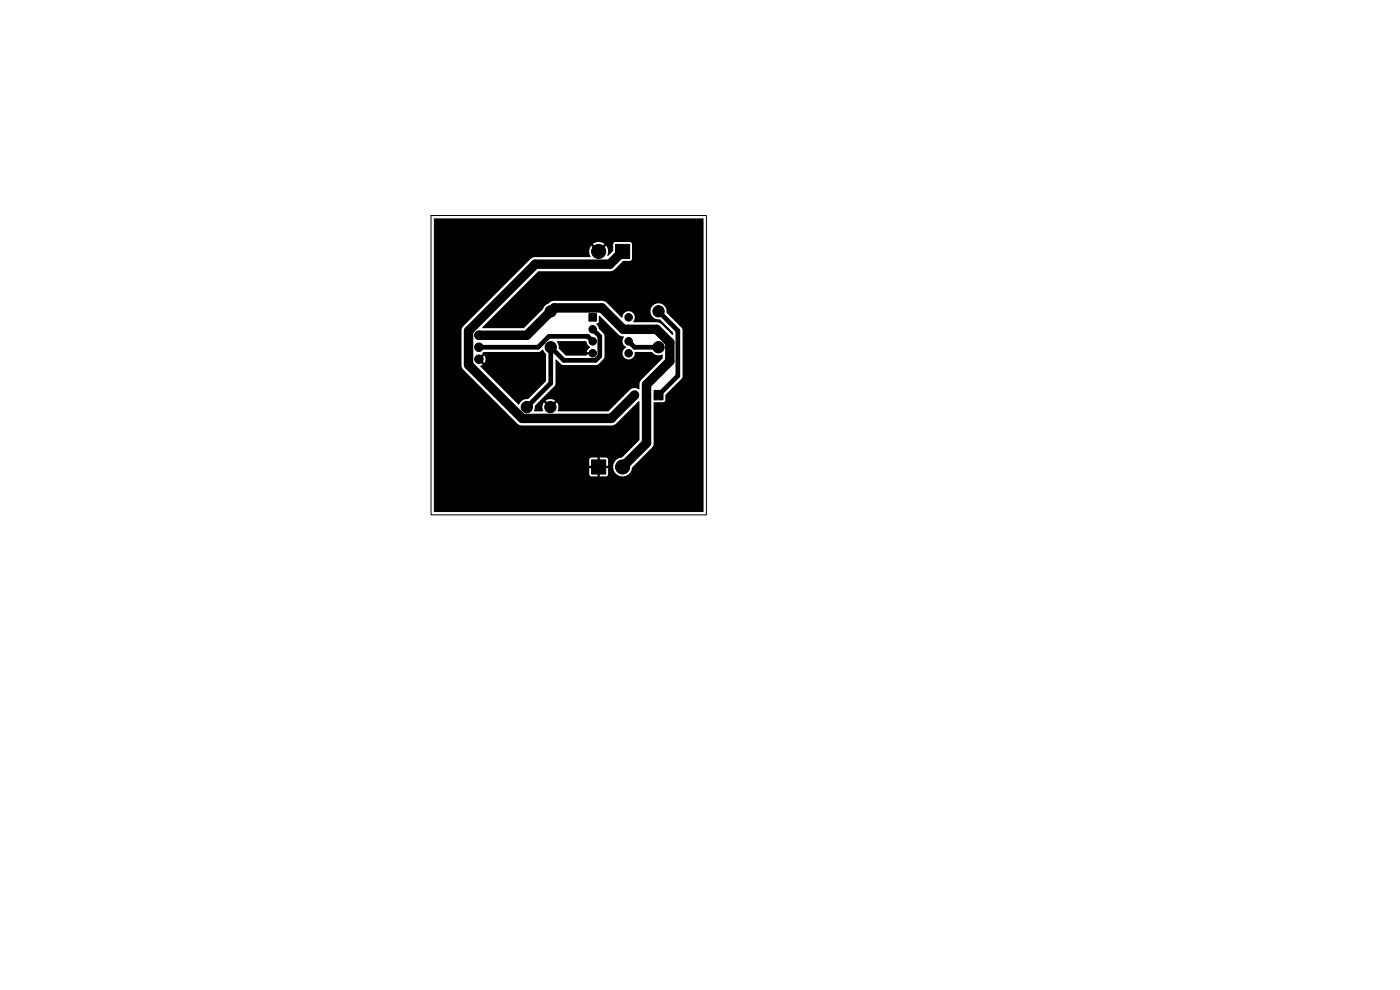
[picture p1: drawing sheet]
<svg xmlns="http://www.w3.org/2000/svg" width="297mm" height="210mm" viewBox="0 0 297 210" stroke-linecap="round" stroke-linejoin="round" font-family="sans-serif">
<path d="M91.4 45.7h58.5v63.5h-58.5z" fill="none" stroke="#000" stroke-width=".21"/>
<g fill="#000" stroke="#000" stroke-width=".21">
<path d="M130.6 51.8h3v3h-3zM124.9 66.5h1.6v1.6h-1.6zM138.7 82.8h2v2h-2zM125.5 97.6h3v3h-3z"/>
<circle cx="127" cy="53.3" r="1.5"/>
<circle cx="101.6" cy="76.2" r=".9"/>
<circle cx="101.6" cy="71.1" r=".9"/>
<circle cx="101.6" cy="73.7" r=".9"/>
<circle cx="116.8" cy="73.7" r="1.2"/>
<circle cx="116.8" cy="66" r="1.2"/>
<circle cx="125.7" cy="72.4" r=".8"/>
<circle cx="125.7" cy="74.9" r=".8"/>
<circle cx="125.7" cy="69.9" r=".8"/>
<circle cx="133.4" cy="74.9" r=".8"/>
<circle cx="133.4" cy="67.3" r=".8"/>
<circle cx="133.4" cy="69.9" r=".8"/>
<circle cx="133.4" cy="72.4" r=".8"/>
<circle cx="139.7" cy="73.7" r="1.2"/>
<circle cx="139.7" cy="66" r="1.2"/>
<circle cx="111.8" cy="86.4" r="1.2"/>
<circle cx="116.8" cy="86.4" r="1.2"/>
<circle cx="132.1" cy="99.1" r="1.5"/>
</g>
<path d="M134.6 83.8v.1M137.2 83.8v.1" fill="none" stroke="#000" stroke-width="1.9"/>
<path d="M132.1 53.3l-2.7 2.7h-15.8l-14.2 14.2v7.2l11.4 11.4h18.9l4.9-5M101.6 71.1h10.2l5.8-5.8h10.1l4.5 4.6h7.1l2.8 2.8v3.9l-4.9 5v12.4l-5.1 5.1" fill="none" stroke="#000" stroke-width="2"/>
<path d="M125.7 69.9l1.5 1.5v4.2l-.8 .8h-6.8l-2.8-2.7v7.6l-5 5.1M125.7 72.4l-1-1h-8.2l-2.3 2.3h-12.6M133.4 72.4l1.2 1.3h5.1M139.7 66l4.1 4.1v9.6l-4.1 4.1" fill="none" stroke="#000" stroke-width="1"/>
<path d="M92.1 46.4h57.1v62.2h-57.1l-.1-8h33l.4 .5h1.4v-1.3h.4v1.3h1.3l.5-.4v-1.4h-1.3v-.5h1.3v-1.3l-.4-.4h-1.4v1.2h-.4v-1.2h-1.3l-.4 .1-.1 .3v1.3h1.3v.5h-1.3v1.3h-33v-23.3h5.9l.1 .8 .4 .4 11.3 11.3 .8 .4h19.4l.8-.3 4.9-4.8v8.3l-3.6 3.6a2.02 2.02 0 0 0-1.9 2.1 2.02 2.02 0 0 0 2 2 2.02 2.02 0 0 0 2-1.9l4.1-4.1 .4-.6 .1-9.1 2-.1 .3-.1 .1-.3 .1-1.1 3.4-3.4 .2-.5v-10l-.3-.5-3.1-3a1.73 1.73 0 0 0-1.6-2.1 1.73 1.73 0 0 0-1.8 1.9 1.73 1.73 0 0 0 2 1.6l2.8 2.7-.1 .6-2.5-2.4-.4-.3h-5.3l-.1-.3a1.33 1.33 0 0 0-.7-2 1.33 1.33 0 0 0-1.7 1.3l-3.4-3.3-.7-.3h-10.4l-.6 .2-.5 .4a1.81 1.81 0 0 0-1.2 1.2l-4.1 4-8.8-.1 11.9-11.9 15.6-.1 .5-.3 1.9-1.8 1.5-.1 .3-.2v-3.5l-.4-.3-3.3 .1-.2 .3v1.5l-1.1 1.1-.2-.2a1.98 1.98 0 0 0-.2-2l-.9 .9-.4-.3 .9-.9a1.98 1.98 0 0 0-2.4 0l.9 .9-.4 .3-.9-.9a2.22 2.22 0 0 0-.1 2.4h-11.7l-.9 .3-14.5 14.5-.3 .8v7.2h-5.9zM102.4 74.8l.2-.1h11.6l1-.5 .6 .9v5.8l-3.8 3.8a1.85 1.85 0 0 0-1.9 1.2l-8.2-8.1v-.2l.5-.2-.7-.7 .4-.4 .7 .7a1.38 1.38 0 0 0 0-1.6l-.7 .7-.4-.4 .7-.7zM118.2 72.4h6l.2 .2a1.36 1.36 0 0 0 .8 1l-.7 1.1h.9v.5h-.9l-.1 .2h-4.3l-1.5-1.4zM127.1 67h.2l4 4 1.1 .4a1.48 1.48 0 0 0 .4 2.3 1.35 1.35 0 0 0-.7 1.6 1.35 1.35 0 0 0 1.6 .9 1.35 1.35 0 0 0 1-1.5h3.7a1.85 1.85 0 0 0 2.2 .5v.8l-4.7 4.7-.2 .6-.1 1.2-1.1-.2-.8 .3-4.7 4.7h-10.6l-.1-.2a1.71 1.71 0 0 0-.2-1.8l-.8 .9-.3-.4 .8-.8a1.69 1.69 0 0 0-2.1 0l.9 .8-.4 .4-.8-.9a2.03 2.03 0 0 0-.2 1.9h-1.9l.2-1.1 4.3-4.4 .1-5.4 1.2 1 .4 .1h6.9l.6-.2 1.1-1.2 .1-.5v-4.3l-.2-.5-.9-.9-.2-.6-.4-.4 .5-.6z" fill="#000"/>
</svg>
